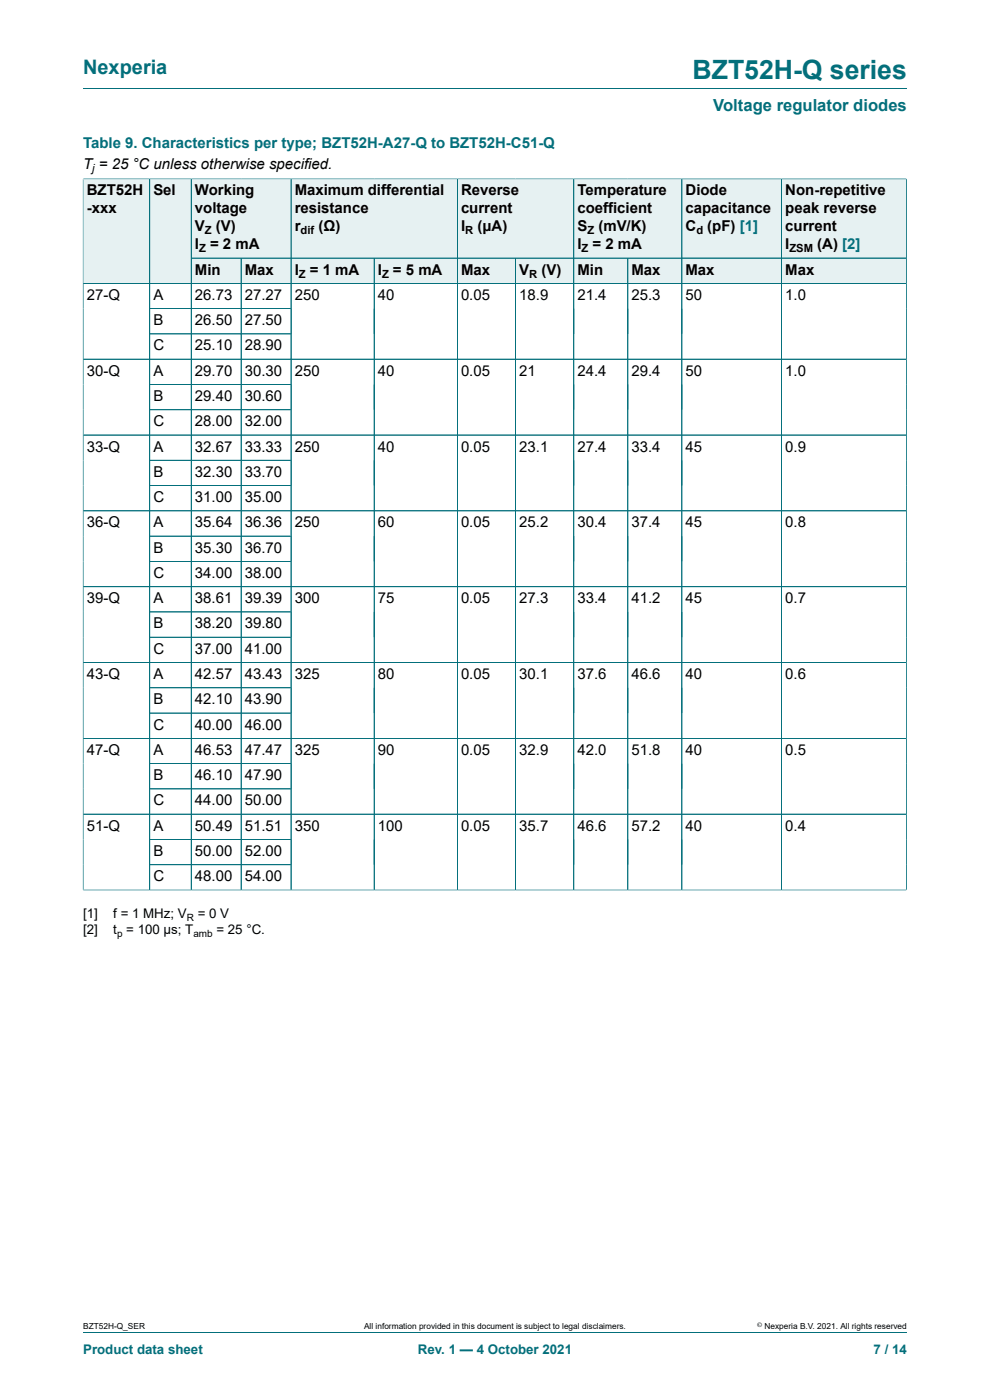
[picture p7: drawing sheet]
<svg xmlns="http://www.w3.org/2000/svg" width="210mm" height="297mm" viewBox="0 0 210 297" stroke-linecap="round" stroke-linejoin="round" font-family="sans-serif">
<defs><g id="words">
<text font-size="5.6" fill="#036f7b" x="146.9" y="16.8">BZT52H-Q series</text>
<text font-size="4.2" fill="#036f7b" x="17.6" y="15.6">Nexperia</text>
<text font-size="3.5" fill="#036f7b" x="151.3" y="23.7">Voltage regulator diodes</text>
<text font-size="3.2" fill="#036f7b" x="17.6" y="31.3">Table 9. Characteristics per type; BZT52H-A27-Q to BZT52H-C51-Q</text>
<g font-size="3.2">
<text x="17.6" y="35.8">T = 25 °C unless otherwise specified.</text>
<text x="18.4" y="41.5">BZT52H</text>
<text x="32.5" y="41.5">Sel</text>
<text x="41.3" y="41.5">Working</text>
<text x="62.5" y="41.5">Maximum differential</text>
<text x="97.8" y="41.5">Reverse</text>
<text x="122.5" y="41.5">Temperature</text>
<text x="145.4" y="41.5">Diode</text>
<text x="166.6" y="41.5">Non-repetitive</text>
<text x="18.4" y="45.3">-xxx</text>
<text x="41.3" y="45.3">voltage</text>
<text x="62.5" y="45.3">resistance</text>
<text x="97.8" y="45.3">current</text>
<text x="122.5" y="45.3">coefficient</text>
<text x="145.4" y="45.3">capacitance</text>
<text x="166.6" y="45.3">peak reverse</text>
<text x="41.3" y="49.1">V</text>
<text x="41.3" y="52.9">I</text>
<text x="44.6" y="52.9">= 2 mA</text>
<text x="45.8" y="49.1">(V)</text>
<text x="62.5" y="49.1">r</text>
<text x="67.5" y="49.1">(Ω)</text>
<text x="97.8" y="49.1">I</text>
<text x="101.3" y="49.1">(μA)</text>
<text x="122.5" y="49.1">S</text>
<text x="122.5" y="52.9">I</text>
<text x="125.7" y="52.9">= 2 mA</text>
<text x="126.9" y="49.1">(mV/K)</text>
<text x="145.4" y="49.1">C</text>
<text x="150" y="49.1">(pF) [1]</text>
<text x="166.6" y="49.1">current</text>
<text x="166.6" y="52.9">I</text>
<text x="173.4" y="52.9">(A) [2]</text>
<text x="41.3" y="58.3">Min</text>
<text x="51.9" y="58.3">Max</text>
<text x="62.5" y="58.3">I</text>
<text x="65.7" y="58.3">= 1 mA</text>
<text x="80.2" y="58.3">I</text>
<text x="83.4" y="58.3">= 5 mA</text>
<text x="97.8" y="58.3">Max</text>
<text x="110.1" y="58.3">V</text>
<text x="114.9" y="58.3">(V)</text>
<text x="122.5" y="58.3">Min</text>
<text x="133.9" y="58.3">Max</text>
<text x="145.4" y="58.3">Max</text>
<text x="166.6" y="58.3">Max</text>
<text x="18.4" y="63.6">27-Q</text>
<text x="32.5" y="63.6">A</text>
<text x="41.3" y="63.6">26.73</text>
<text x="51.9" y="63.6">27.27</text>
<text x="62.5" y="63.6">250</text>
<text x="80.2" y="63.6">40</text>
<text x="97.8" y="63.6">0.05</text>
<text x="110.1" y="63.6">18.9</text>
<text x="122.5" y="63.6">21.4</text>
<text x="133.9" y="63.6">25.3</text>
<text x="145.4" y="63.6">50</text>
<text x="166.6" y="63.6">1.0</text>
<text x="32.5" y="69">B</text>
<text x="41.3" y="69">26.50</text>
<text x="51.9" y="69">27.50</text>
<text x="32.5" y="74.3">C</text>
<text x="41.3" y="74.3">25.10</text>
<text x="51.9" y="74.3">28.90</text>
<text x="18.4" y="79.7">30-Q</text>
<text x="32.5" y="79.7">A</text>
<text x="41.3" y="79.7">29.70</text>
<text x="51.9" y="79.7">30.30</text>
<text x="62.5" y="79.7">250</text>
<text x="80.2" y="79.7">40</text>
<text x="97.8" y="79.7">0.05</text>
<text x="110.1" y="79.7">21</text>
<text x="122.5" y="79.7">24.4</text>
<text x="133.9" y="79.7">29.4</text>
<text x="145.4" y="79.7">50</text>
<text x="166.6" y="79.7">1.0</text>
<text x="32.5" y="85.1">B</text>
<text x="41.3" y="85.1">29.40</text>
<text x="51.9" y="85.1">30.60</text>
<text x="18.4" y="95.8">33-Q</text>
<text x="32.5" y="90.4">C</text>
<text x="32.5" y="95.8">A</text>
<text x="41.3" y="90.4">28.00</text>
<text x="41.3" y="95.8">32.67</text>
<text x="51.9" y="90.4">32.00</text>
<text x="51.9" y="95.8">33.33</text>
<text x="62.5" y="95.8">250</text>
<text x="80.2" y="95.8">40</text>
<text x="97.8" y="95.8">0.05</text>
<text x="110.1" y="95.8">23.1</text>
<text x="122.5" y="95.8">27.4</text>
<text x="133.9" y="95.8">33.4</text>
<text x="145.4" y="95.8">45</text>
<text x="166.6" y="95.8">0.9</text>
<text x="32.5" y="101.2">B</text>
<text x="41.3" y="101.2">32.30</text>
<text x="51.9" y="101.2">33.70</text>
<text x="32.5" y="106.5">C</text>
<text x="41.3" y="106.5">31.00</text>
<text x="51.9" y="106.5">35.00</text>
<text x="18.4" y="111.9">36-Q</text>
<text x="32.5" y="111.9">A</text>
<text x="41.3" y="111.9">35.64</text>
<text x="51.9" y="111.9">36.36</text>
<text x="62.5" y="111.9">250</text>
<text x="80.2" y="111.9">60</text>
<text x="97.8" y="111.9">0.05</text>
<text x="110.1" y="111.9">25.2</text>
<text x="122.5" y="111.9">30.4</text>
<text x="133.9" y="111.9">37.4</text>
<text x="145.4" y="111.9">45</text>
<text x="166.6" y="111.9">0.8</text>
<text x="32.5" y="117.2">B</text>
<text x="41.3" y="117.2">35.30</text>
<text x="51.9" y="117.2">36.70</text>
<text x="32.5" y="122.6">C</text>
<text x="41.3" y="122.6">34.00</text>
<text x="51.9" y="122.6">38.00</text>
<text x="18.4" y="128">39-Q</text>
<text x="32.5" y="128">A</text>
<text x="41.3" y="128">38.61</text>
<text x="51.9" y="128">39.39</text>
<text x="62.5" y="128">300</text>
<text x="80.2" y="128">75</text>
<text x="97.8" y="128">0.05</text>
<text x="110.1" y="128">27.3</text>
<text x="122.5" y="128">33.4</text>
<text x="133.9" y="128">41.2</text>
<text x="145.4" y="128">45</text>
<text x="166.6" y="128">0.7</text>
<text x="32.5" y="133.3">B</text>
<text x="41.3" y="133.3">38.20</text>
<text x="51.9" y="133.3">39.80</text>
<text x="32.5" y="138.7">C</text>
<text x="41.3" y="138.7">37.00</text>
<text x="51.9" y="138.7">41.00</text>
<text x="18.4" y="144.1">43-Q</text>
<text x="32.5" y="144.1">A</text>
<text x="32.5" y="149.4">B</text>
<text x="41.3" y="144.1">42.57</text>
<text x="41.3" y="149.4">42.10</text>
<text x="51.9" y="144.1">43.43</text>
<text x="51.9" y="149.4">43.90</text>
<text x="62.5" y="144.1">325</text>
<text x="80.2" y="144.1">80</text>
<text x="97.8" y="144.1">0.05</text>
<text x="110.1" y="144.1">30.1</text>
<text x="122.5" y="144.1">37.6</text>
<text x="133.9" y="144.1">46.6</text>
<text x="145.4" y="144.1">40</text>
<text x="166.6" y="144.1">0.6</text>
<text x="32.5" y="154.8">C</text>
<text x="41.3" y="154.8">40.00</text>
<text x="51.9" y="154.8">46.00</text>
<text x="18.4" y="160.1">47-Q</text>
<text x="32.5" y="160.1">A</text>
<text x="41.3" y="160.1">46.53</text>
<text x="51.9" y="160.1">47.47</text>
<text x="62.5" y="160.1">325</text>
<text x="80.2" y="160.1">90</text>
<text x="97.8" y="160.1">0.05</text>
<text x="110.1" y="160.1">32.9</text>
<text x="122.5" y="160.1">42.0</text>
<text x="133.9" y="160.1">51.8</text>
<text x="145.4" y="160.1">40</text>
<text x="166.6" y="160.1">0.5</text>
<text x="32.5" y="165.5">B</text>
<text x="41.3" y="165.5">46.10</text>
<text x="51.9" y="165.5">47.90</text>
<text x="32.5" y="170.9">C</text>
<text x="41.3" y="170.9">44.00</text>
<text x="51.9" y="170.9">50.00</text>
<text x="18.4" y="176.2">51-Q</text>
<text x="32.5" y="176.2">A</text>
<text x="41.3" y="176.2">50.49</text>
<text x="51.9" y="176.2">51.51</text>
<text x="62.5" y="176.2">350</text>
<text x="80.2" y="176.2">100</text>
<text x="97.8" y="176.2">0.05</text>
<text x="110.1" y="176.2">35.7</text>
<text x="122.5" y="176.2">46.6</text>
<text x="133.9" y="176.2">57.2</text>
<text x="145.4" y="176.2">40</text>
<text x="166.6" y="176.2">0.4</text>
<text x="32.5" y="181.6">B</text>
<text x="41.3" y="181.6">50.00</text>
<text x="51.9" y="181.6">52.00</text>
<text x="32.5" y="186.9">C</text>
<text x="41.3" y="186.9">48.00</text>
<text x="51.9" y="186.9">54.00</text>
</g>
<g font-size="2.8">
<text x="17.6" y="194.8">[1]</text>
<text x="24" y="194.8">f = 1 MHz; V</text>
<text x="41.9" y="194.8">= 0 V</text>
<text x="17.6" y="198.1">[2]</text>
<text x="24" y="198.1">t = 100 μs; T</text>
<text x="45.9" y="198.1">= 25 °C.</text>
</g>
<g font-size="2.8" fill="#036f7b">
<text x="17.6" y="287.2">Product data sheet</text>
<text x="88.6" y="287.2">Rev. 1 — 4 October 2021</text>
<text x="185.3" y="287.2">7 / 14</text>
</g>
<g font-size="2.4">
<text x="19.6" y="36.4">j</text>
<text x="42.2" y="53.5">Z</text>
<text x="43.5" y="49.7">Z</text>
<text x="63.7" y="49.7">dif</text>
<text x="98.7" y="49.7">R</text>
<text x="123.4" y="53.5">Z</text>
<text x="124.6" y="49.7">Z</text>
<text x="147.7" y="49.7">d</text>
<text x="167.5" y="53.5">ZSM</text>
<text x="63.4" y="58.9">Z</text>
<text x="81" y="58.9">Z</text>
<text x="112.3" y="58.9">R</text>
</g>
<g font-size="2.1">
<text x="39.6" y="195.3">R</text>
<text x="24.8" y="198.7">p</text>
<text x="41" y="198.7">amb</text>
</g>
<g font-size="1.8">
<text x="17.6" y="282">BZT52H-Q_SER</text>
<text x="77.2" y="282">All information provided in this document is subject to legal disclaimers.</text>
<text x="162.2" y="282">Nexperia B.V. 2021. All rights reserved</text>
</g>
<text font-size="1.4" x="160.6" y="281.6">©</text>
</g></defs>
<path d="M17.6 18.8h174.8M40.6 38h21.1v16.8h-21.1z" fill="none" stroke="#036f7b" stroke-width=".21"/>
<path d="M40.6 38h21.1v16.7h-21.1z" fill="#e6f1f2"/>
<path d="M61.7 38h35.3v16.8h-35.3z" fill="none" stroke="#036f7b" stroke-width=".21"/>
<path d="M61.8 38h35.1v16.7h-35.1z" fill="#e6f1f2"/>
<path d="M97 38h24.7v16.8h-24.7z" fill="none" stroke="#036f7b" stroke-width=".21"/>
<path d="M97.1 38h24.5v16.7h-24.5z" fill="#e6f1f2"/>
<path d="M121.7 38h22.9v16.8h-22.9z" fill="none" stroke="#036f7b" stroke-width=".21"/>
<g fill="#e6f1f2">
<path d="M121.8 38h22.8v16.7h-22.8z"/>
<path d="M144.7 38h21v16.7h-21z"/>
</g>
<path d="M144.6 38h21.2v16.8h-21.2z" fill="none" stroke="#036f7b" stroke-width=".21"/>
<path d="M165.9 38h26.3v16.7h-26.3z" fill="#e6f1f2"/>
<path d="M17.6 37.9v22.2h14.1v-22.1h-14.1M192.3 37.9v16.9h-26.5v-16.8h26.5" fill="none" stroke="#036f7b" stroke-width=".21"/>
<path d="M17.7 38h14v22h-14z" fill="#e6f1f2"/>
<path d="M31.7 38h8.9v22.1h-8.8z" fill="none" stroke="#036f7b" stroke-width=".21"/>
<g fill="#e6f1f2">
<path d="M31.8 38h8.7v22h-8.7z"/>
<path d="M40.6 54.8h10.5v5.2h-10.5z"/>
</g>
<path d="M40.6 54.8h10.6v5.3h-10.6z" fill="none" stroke="#036f7b" stroke-width=".21"/>
<path d="M51.2 54.8h10.5v5.2h-10.5z" fill="#e6f1f2"/>
<path d="M51.2 54.8h10.5v5.3h-10.5z" fill="none" stroke="#036f7b" stroke-width=".21"/>
<path d="M61.8 54.8h17.5v5.2h-17.5z" fill="#e6f1f2"/>
<path d="M61.7 54.8h17.7v5.3h-17.7z" fill="none" stroke="#036f7b" stroke-width=".21"/>
<path d="M79.4 54.8h17.5v5.2h-17.5z" fill="#e6f1f2"/>
<path d="M79.4 54.8h17.6v5.3h-17.6z" fill="none" stroke="#036f7b" stroke-width=".21"/>
<path d="M97.1 54.8h12.2v5.2h-12.2z" fill="#e6f1f2"/>
<path d="M97 54.8h12.4v5.3h-12.4z" fill="none" stroke="#036f7b" stroke-width=".21"/>
<path d="M109.4 54.8h12.2v5.2h-12.2z" fill="#e6f1f2"/>
<path d="M109.4 54.8h12.3v5.3h-12.3z" fill="none" stroke="#036f7b" stroke-width=".21"/>
<path d="M121.8 54.8h11.3v5.2h-11.3z" fill="#e6f1f2"/>
<path d="M121.7 54.8h11.5v5.3h-11.5z" fill="none" stroke="#036f7b" stroke-width=".21"/>
<path d="M133.2 54.8h11.4v5.2h-11.4z" fill="#e6f1f2"/>
<path d="M133.2 54.8h11.4v5.3h-11.4z" fill="none" stroke="#036f7b" stroke-width=".21"/>
<path d="M144.7 54.8h21v5.2h-21z" fill="#e6f1f2"/>
<path d="M144.6 54.8h21.2v5.3h-21.2z" fill="none" stroke="#036f7b" stroke-width=".21"/>
<path d="M165.9 54.8h26.3v5.2h-26.3z" fill="#e6f1f2"/>
<g fill="none" stroke="#036f7b" stroke-width=".21">
<path d="M17.6 38v150.9M17.7 38h174.5M31.7 38v150.8M40.6 38v150.8M61.7 38v150.8M97 38v150.8M121.7 38v150.8M144.6 38v150.8M165.8 38v150.8M192.3 38v150.9M40.6 54.8h151.7M51.2 54.8v134"/>
<path d="M79.4 54.8v134M109.4 54.8v134M133.2 54.8v134M17.6 60.1h174.7M17.6 76.2h174.7M31.7 65.5h30M31.7 70.8h30M17.6 92.3h174.7M31.7 81.6h30M31.7 86.9h30M61.7 97.6h-30M17.6 108.4h174.7"/>
<path d="M31.7 103h30M31.7 113.7h30M31.7 119.1h30M17.6 124.5h174.7M31.7 129.8h30M61.7 135.2h-30M17.6 140.5h174.7M17.6 156.6h174.7M31.7 145.9h30M61.7 151.3h-30M17.6 172.7h174.7M61.7 162h-30"/>
<path d="M61.7 167.4h-30M61.7 178.1h-30M17.6 188.8h174.7M31.7 183.4h30M17.6 282.6h174.8"/>
</g>
<use href="#words"/>
</svg>
